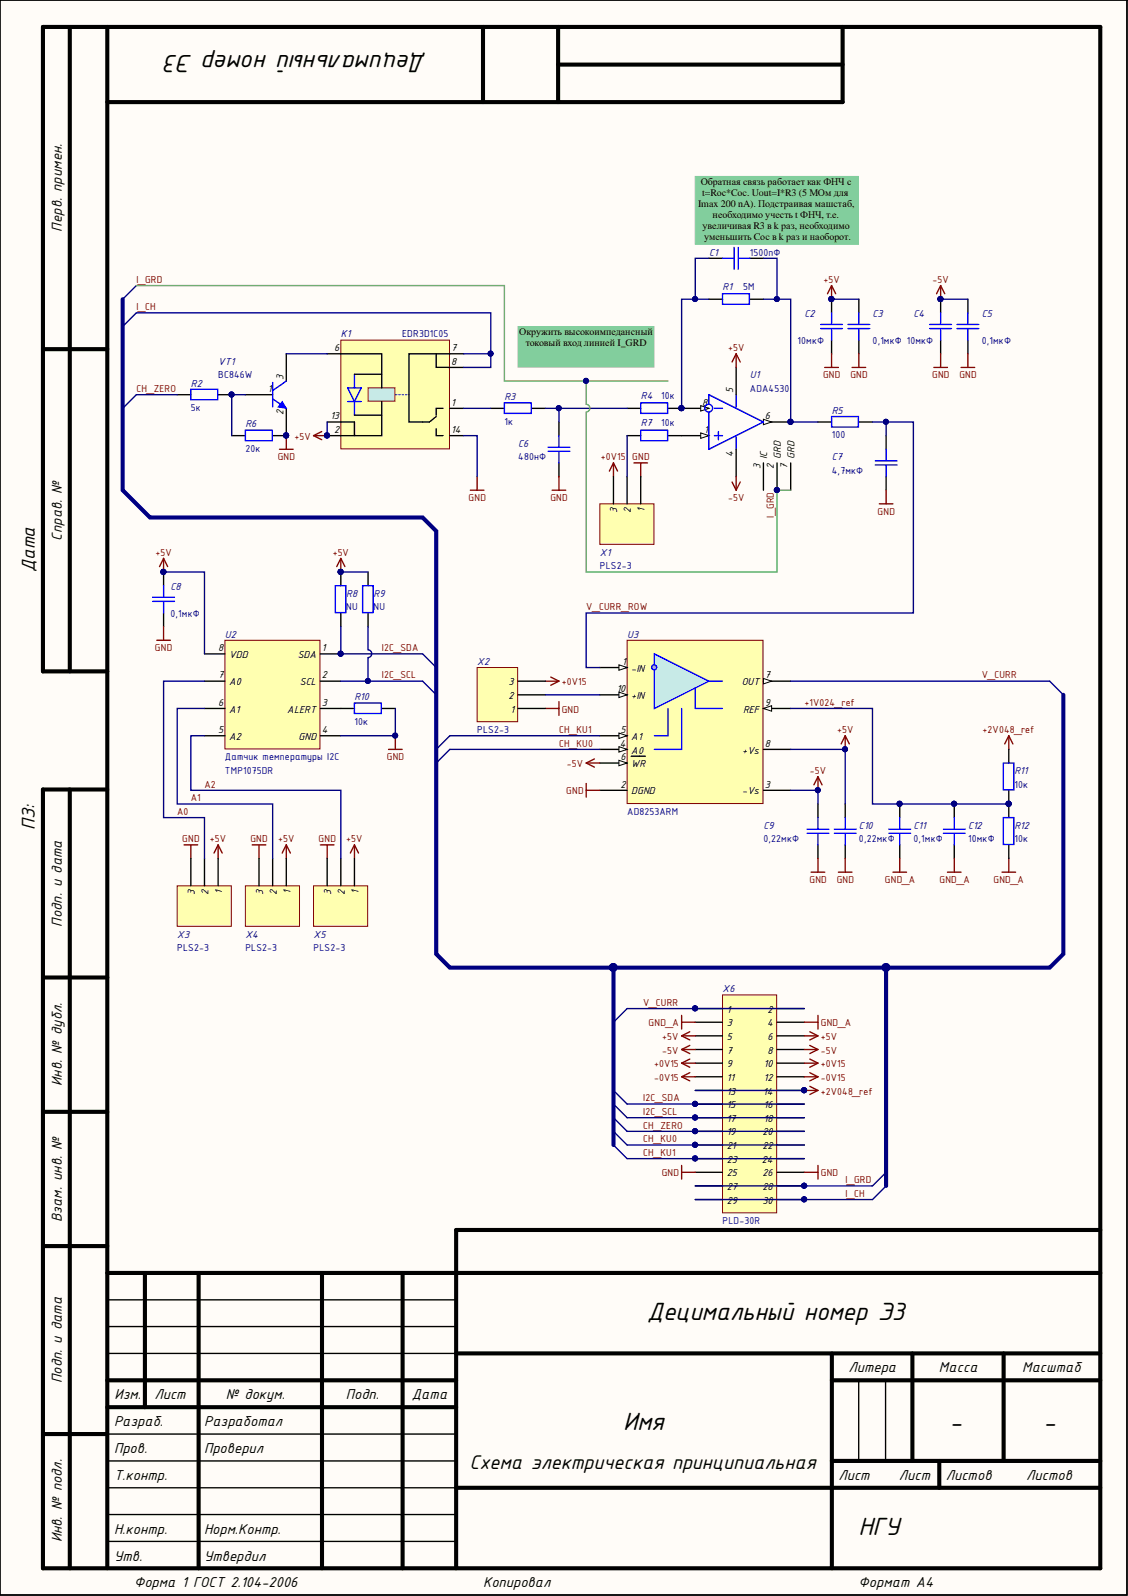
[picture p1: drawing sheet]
<svg xmlns="http://www.w3.org/2000/svg" width="210mm" height="297mm" viewBox="0 0 210 297" stroke-linecap="round" stroke-linejoin="round" font-family="sans-serif">
<defs><g id="words">
<g font-size="5">
<text x="79.3" y="10.3" transform="rotate(-180 79.3 10.3)">Децимальный номер Э3</text>
<text x="120.4" y="245.7">Децимальный номер Э3</text>
<text x="116" y="266.2">Имя</text>
<text x="176.7" y="266.2">-</text>
<text x="194.1" y="266.2">-</text>
<text x="159.8" y="285.6">НГУ</text>
</g>
<text font-size="4" x="87.4" y="273.4">Схема электрическая принципиальная</text>
<g font-size="3.7">
<text x="6.5" y="106.5" transform="rotate(-90 6.5 106.5)">Дата</text>
<text x="6.5" y="154.5" transform="rotate(-90 6.5 154.5)">ПЗ:</text>
</g>
<g font-size="2.9">
<text x="11.5" y="43.1" transform="rotate(-90 11.5 43.1)">Перв. примен.</text>
<text x="11.5" y="100.6" transform="rotate(-90 11.5 100.6)">Справ. №</text>
<text x="11.5" y="172.5" transform="rotate(-90 11.5 172.5)">Подп. и дата</text>
<text x="11.5" y="202.1" transform="rotate(-90 11.5 202.1)">Инв. № дубл.</text>
<text x="11.5" y="227.4" transform="rotate(-90 11.5 227.4)">Взам. инв. №</text>
<text x="11.5" y="257.4" transform="rotate(-90 11.5 257.4)">Подп. и дата</text>
<text x="157.9" y="255.4">Литера</text>
<text x="174.7" y="255.4">Масса</text>
<text x="190.2" y="255.4">Масштаб</text>
<text x="21.3" y="260.4">Изм.</text>
<text x="28.8" y="260.4">Лист</text>
<text x="42" y="260.4">№ докум.</text>
<text x="64.4" y="260.4">Подп.</text>
<text x="76.6" y="260.4">Дата</text>
<text x="21.2" y="265.4">Разраб.</text>
<text x="38" y="265.4">Разработал</text>
<text x="21.2" y="270.4">Пров.</text>
<text x="21.2" y="275.4">Т.контр.</text>
<text x="38" y="270.4">Проверил</text>
<text x="156" y="275.4">Лист</text>
<text x="167.3" y="275.4">Лист</text>
<text x="176" y="275.4">Листов</text>
<text x="191" y="275.4">Листов</text>
<text x="11.5" y="287.1" transform="rotate(-90 11.5 287.1)">Инв. № подл.</text>
<text x="21.2" y="285.5">Н.контр.</text>
<text x="38" y="285.5">Норм.Контр.</text>
<text x="21.2" y="290.5">Утв.</text>
<text x="38" y="290.5">Утвердил</text>
<text x="24.9" y="295.4">Форма 1 ГОСТ 2.104-2006</text>
<text x="89.9" y="295.4">Копировал</text>
<text x="159.8" y="295.4">Формат А4</text>
</g>
<g font-size="2" fill="#000080">
<text x="131.9" y="47.6">C1</text>
<text x="139.5" y="47.6">1500пФ</text>
<text x="134.5" y="53.9">R1</text>
<text x="138.3" y="53.9">5М</text>
<text x="149.7" y="59">C2</text>
<text x="162.4" y="59">C3</text>
<text x="170" y="59">C4</text>
<text x="182.7" y="59">C5</text>
<text x="63.4" y="62.8">K1</text>
<text x="74.8" y="62.8">EDR3D1C05</text>
<text x="148.4" y="64.1">10мкФ</text>
<text x="162.4" y="64.1">0,1мкФ 10мкФ</text>
<text x="182.7" y="64.1">0,1мкФ</text>
<text x="35.5" y="71.9">R2</text>
<text x="40.6" y="70.4">BC846W</text>
<text x="40.6" y="67.9">VT1</text>
<text x="139.5" y="70.4">U1</text>
<text x="35.5" y="76.5">5к</text>
<text x="93.9" y="74.5">R3</text>
<text x="119.2" y="74.2">R4</text>
<text x="123.1" y="74.2">10к</text>
<text x="139.5" y="73">ADA4530</text>
<text x="154.8" y="77">R5</text>
<text x="45.7" y="79.6">R6</text>
<text x="93.9" y="79.1">1к</text>
<text x="96.4" y="83.1">C6</text>
<text x="119.2" y="79.3">R7</text>
<text x="123.1" y="79.3">10к</text>
<text x="154.8" y="81.6">100</text>
<text x="45.7" y="84.1">20к</text>
<text x="96.4" y="85.7">480нФ</text>
<text x="154.8" y="85.7">C7</text>
<text x="154.8" y="88.2">4,7мкФ</text>
<text x="111.6" y="106">PLS2-3</text>
<text x="111.6" y="103.4">X1</text>
<text x="31.7" y="109.8">C8</text>
<text x="64.4" y="113.6">NU</text>
<text x="64.4" y="111">R8</text>
<text x="69.5" y="113.6">NU</text>
<text x="69.5" y="111">R9</text>
<text x="31.7" y="114.9">0,1мкФ</text>
<text x="41.9" y="118.7">U2</text>
<text x="116.7" y="118.7">U3</text>
<text x="88.8" y="123.7">X2</text>
<text x="66" y="130.3">R10</text>
<text x="66" y="134.9">10к</text>
<text x="88.8" y="136.4">PLS2-3</text>
<text x="41.9" y="141.5">Датчик температуры I2C</text>
<text x="41.9" y="144">TMP1075DR</text>
<text x="188.8" y="146.6">10к</text>
<text x="188.8" y="144">R11</text>
<text x="116.7" y="151.7">AD8253ARM</text>
<text x="142.1" y="154.2">C9</text>
<text x="159.8" y="154.2">C10</text>
<text x="170" y="154.2">C11</text>
<text x="180.1" y="154.2">C12</text>
<text x="188.8" y="154.2">R12</text>
<text x="142.1" y="156.7">0,22мкФ</text>
<text x="159.8" y="156.7">0,22мкФ</text>
<text x="170" y="156.7">0,1мкФ</text>
<text x="180.1" y="156.7">10мкФ</text>
<text x="188.8" y="156.7">10к</text>
<text x="33" y="177.1">PLS2-3</text>
<text x="33" y="174.5">X3</text>
<text x="45.7" y="177.1">PLS2-3</text>
<text x="45.7" y="174.5">X4</text>
<text x="58.4" y="177.1">PLS2-3</text>
<text x="58.4" y="174.5">X5</text>
<text x="134.5" y="184.7">X6</text>
<text x="134.5" y="227.8">PLD-30R</text>
</g>
<g font-size="2" fill="#800000">
<text x="25.4" y="52.7">I_GRD</text>
<text x="153.2" y="52.7">+5V</text>
<text x="173.5" y="52.7">-5V</text>
<text x="25.4" y="57.7">I_CH</text>
<text x="135.5" y="65.3">+5V</text>
<text x="153.2" y="70.4">GND</text>
<text x="158.2" y="70.4">GND</text>
<text x="173.5" y="70.4">GND</text>
<text x="178.5" y="70.4">GND</text>
<text x="25.4" y="73">CH_ZERO</text>
<text x="54.8" y="81.8">+5V</text>
<text x="51.7" y="85.7">GND</text>
<text x="111.8" y="85.7">+0V15</text>
<text x="117.6" y="85.7">GND</text>
<text x="87.2" y="93.3">GND</text>
<text x="102.4" y="93.3">GND</text>
<text x="135.5" y="93.3">-5V</text>
<text x="163.3" y="95.8">GND</text>
<text x="144" y="96.3" transform="rotate(-90 144 96.3)">I_GRD</text>
<text x="28.9" y="103.4">+5V</text>
<text x="61.9" y="103.4">+5V</text>
<text x="109.1" y="113.6">V_CURR_ROW</text>
<text x="28.8" y="121.2">GND</text>
<text x="71" y="121.2">I2C_SDA</text>
<text x="71" y="126.3">I2C_SCL</text>
<text x="104.5" y="127.5">+0V15</text>
<text x="149.7" y="131.4">+1V024_ref</text>
<text x="182.7" y="126.3">V_CURR</text>
<text x="104" y="136.4">CH_KU1</text>
<text x="104.5" y="132.6">GND</text>
<text x="155.8" y="136.4">+5V</text>
<text x="182.8" y="136.4">+2V048_ref</text>
<text x="72" y="141.5">GND</text>
<text x="104" y="139">CH_KU0</text>
<text x="105.5" y="142.8">-5V</text>
<text x="35.5" y="149.1">A1</text>
<text x="38.1" y="146.6">A2</text>
<text x="105.4" y="147.9">GND</text>
<text x="150.7" y="144">-5V</text>
<text x="33" y="151.7">A0</text>
<text x="33.9" y="156.7">GND</text>
<text x="39.1" y="156.7">+5V</text>
<text x="46.6" y="156.7">GND</text>
<text x="51.8" y="156.7">+5V</text>
<text x="59.3" y="156.7">GND</text>
<text x="64.4" y="156.7">+5V</text>
<text x="150.6" y="164.4">GND</text>
<text x="155.7" y="164.4">GND</text>
<text x="164.7" y="164.4">GND_A</text>
<text x="174.8" y="164.4">GND_A</text>
<text x="184.9" y="164.4">GND_A</text>
<text x="119.7" y="187.2">V_CURR</text>
<text x="120.7" y="191">GND_A</text>
<text x="152.7" y="191">GND_A</text>
<text x="123.2" y="193.6">+5V</text>
<text x="123.2" y="196.1">-5V</text>
<text x="152.7" y="196.1">-5V</text>
<text x="152.7" y="193.6">+5V</text>
<text x="121.7" y="201.2">-0V15</text>
<text x="121.7" y="198.6">+0V15</text>
<text x="152.7" y="201.2">-0V15</text>
<text x="152.7" y="198.6">+0V15</text>
<text x="152.7" y="203.7">+2V048_ref</text>
<text x="119.7" y="205">I2C_SDA</text>
<text x="119.7" y="207.5">I2C_SCL</text>
<text x="119.7" y="210.1">CH_ZERO</text>
<text x="119.7" y="212.6">CH_KU0</text>
<text x="119.7" y="215.1">CH_KU1</text>
<text x="123.1" y="218.9">GND</text>
<text x="152.7" y="218.9">GND</text>
<text x="157.3" y="220.2">I_GRD</text>
<text x="157.3" y="222.7">I_CH</text>
</g>
<g font-size="2">
<text x="62.2" y="65.3">6</text>
<text x="84" y="65.3">7</text>
<text x="52.8" y="70.7" transform="rotate(-90 52.8 70.7)">3</text>
<text x="84" y="67.9">8</text>
<text x="49.8" y="73">1</text>
<text x="52.8" y="77.2" transform="rotate(-90 52.8 77.2)">2</text>
<text x="84" y="75.5">1</text>
<text x="130.7" y="75.5">8</text>
<text x="136.4" y="73.2" transform="rotate(-90 136.4 73.2)">5</text>
<text x="61.5" y="78">13</text>
<text x="62.2" y="80.6">2</text>
<text x="84" y="80.6">14</text>
<text x="131" y="80.6">1</text>
<text x="142.3" y="78">6</text>
<text x="136.4" y="85" transform="rotate(-90 136.4 85)">4</text>
<text x="141.5" y="87.3" transform="rotate(-90 141.5 87.3)">3</text>
<text x="142.8" y="85.4" transform="rotate(-90 142.8 85.4)">IC</text>
<text x="144" y="87.3" transform="rotate(-90 144 87.3)">2</text>
<text x="145.3" y="85.4" transform="rotate(-90 145.3 85.4)">GRD</text>
<text x="146.6" y="87.3" transform="rotate(-90 146.6 87.3)">7</text>
<text x="147.8" y="85.4" transform="rotate(-90 147.8 85.4)">GRD</text>
<text x="114.9" y="95.5" transform="rotate(-90 114.9 95.5)">3</text>
<text x="117.4" y="95.5" transform="rotate(-90 117.4 95.5)">2</text>
<text x="119.9" y="95.2" transform="rotate(-90 119.9 95.2)">1</text>
<text x="40.6" y="121.2">8</text>
<text x="42.6" y="122.5">VDD</text>
<text x="55.4" y="122.5">SDA</text>
<text x="59.9" y="121.2">1</text>
<text x="115.8" y="123.7">1</text>
<text x="117.5" y="125">-IN</text>
<text x="40.6" y="131.4">6</text>
<text x="40.6" y="126.3">7</text>
<text x="42.6" y="127.5">A0</text>
<text x="55.8" y="127.5">SCL</text>
<text x="59.9" y="126.3">2</text>
<text x="59.9" y="131.4">3</text>
<text x="94.6" y="130.1">2</text>
<text x="94.6" y="127.5">3</text>
<text x="114.8" y="128.8">10</text>
<text x="117.5" y="130.1">+IN</text>
<text x="138" y="127.5">OUT</text>
<text x="142.3" y="126.3">7</text>
<text x="142.3" y="131.4">9</text>
<text x="40.6" y="136.4">5</text>
<text x="42.6" y="137.7">A2</text>
<text x="42.6" y="132.6">A1</text>
<text x="53.5" y="132.6">ALERT</text>
<text x="55.6" y="137.7">GND</text>
<text x="59.9" y="136.4">4</text>
<text x="95" y="132.6">1</text>
<text x="115.4" y="136.4">5</text>
<text x="117.5" y="137.7">A1</text>
<text x="138.3" y="132.6">REF</text>
<text x="115.4" y="139">4</text>
<text x="115.4" y="141.5">6</text>
<text x="117.5" y="140.2">A0</text>
<text x="117.5" y="142.8">WR</text>
<text x="138.1" y="140.2">+Vs</text>
<text x="142.3" y="139">8</text>
<text x="115.4" y="146.6">2</text>
<text x="117.5" y="147.9">DGND</text>
<text x="138.1" y="147.9">-Vs</text>
<text x="142.3" y="146.6">3</text>
<text x="36.3" y="166.6" transform="rotate(-90 36.3 166.6)">3</text>
<text x="38.8" y="166.6" transform="rotate(-90 38.8 166.6)">2</text>
<text x="41.4" y="166.3" transform="rotate(-90 41.4 166.3)">1</text>
<text x="49" y="166.6" transform="rotate(-90 49 166.6)">3</text>
<text x="51.5" y="166.6" transform="rotate(-90 51.5 166.6)">2</text>
<text x="54" y="166.3" transform="rotate(-90 54 166.3)">1</text>
<text x="61.7" y="166.6" transform="rotate(-90 61.7 166.6)">3</text>
<text x="64.2" y="166.6" transform="rotate(-90 64.2 166.6)">2</text>
<text x="66.7" y="166.3" transform="rotate(-90 66.7 166.3)">1</text>
<text x="135.2" y="188.5">1</text>
<text x="135.2" y="191">3</text>
<text x="142.8" y="191">4</text>
<text x="142.8" y="188.5">2</text>
<text x="135.2" y="193.6">5</text>
<text x="135.2" y="196.1">7</text>
<text x="142.8" y="193.6">6</text>
<text x="142.8" y="196.1">8</text>
<text x="135.2" y="198.6">9</text>
<text x="135.2" y="201.2">11</text>
<text x="135.2" y="203.7">13</text>
<text x="142" y="203.7">14</text>
<text x="142.2" y="198.6">10</text>
<text x="142.2" y="201.2">12</text>
<text x="135.2" y="206.2">15</text>
<text x="135.2" y="208.8">17</text>
<text x="142.2" y="206.2">16</text>
<text x="142.2" y="208.8">18</text>
<text x="135.2" y="211.3">19</text>
<text x="135.2" y="213.9">21</text>
<text x="141.9" y="211.3">20</text>
<text x="141.9" y="213.9">22</text>
<text x="135.2" y="216.4">23</text>
<text x="135.2" y="218.9">25</text>
<text x="135.2" y="221.5">27</text>
<text x="141.7" y="216.4">24</text>
<text x="141.9" y="218.9">26</text>
<text x="141.9" y="221.5">28</text>
<text x="135.2" y="224">29</text>
<text x="141.9" y="224">30</text>
</g>
<g font-size="1.9">
<text x="130.4" y="34.5">Обратная связь работает как ФНЧ с</text>
<text x="129.9" y="38.5">Imax 200 nA). Подстраивая машстаб,</text>
<text x="130.7" y="36.5">t=Rос*Cос. Uout=I*R3 (5 МОм для</text>
<text x="132.6" y="40.5">необходимо учесть t ФНЧ, т.е.</text>
<text x="130.8" y="42.6">увеличивая R3 в k раз, необходимо</text>
<text x="131" y="44.6">уменьшить Cос в k раз и наоборот.</text>
<text x="96.6" y="62.4">Окружить высокоимпедансный</text>
<text x="97.9" y="64.4">токовый вход линией I_GRD</text>
</g>
</g></defs>
<path d="M0 0h209.7v296.8h-209.7z" fill="#fffcf8" stroke="#000" stroke-width=".19"/>
<g fill="none" stroke="#000" stroke-width=".76">
<path d="M13 5v120M20 5v286.9M89.9 5v14M103.9 5v14M103.9 12h52.9M156.8 5v14h-136.8M8 65h12M20 125h-12v-120h196.7v286.9h-196.7v-145h12M13 146.9v145M8 181.9h12M8 206.9h12M8 231.9h12"/>
<path d="M20 236.9h184.7M27 236.9v25M37 236.9v55M59.9 236.9v55M74.9 236.9v55M204.7 228.9h-119.8v63M20 256.9h64.9M84.9 251.9h119.8M154.8 251.9v40M154.8 256.9h49.9M169.8 251.9v20M186.8 251.9v20"/>
<path d="M8 266.9h12M20 261.9h64.9M84.9 276.9h119.8M154.8 271.9h49.9M174.8 271.9v5"/>
</g>
<path d="M0 0h209.7v296.9h-209.7zM20 251.9h64.9M20 246.9h64.9M20 241.9h64.9M159.8 256.9v15M164.8 256.9v15M20 266.9h64.9M20 276.9h64.9M20 271.9h64.9M20 281.9h64.9M20 286.9h64.9" fill="none" stroke="#000" stroke-width=".25"/>
<path d="M63.4 63.3h20.2v20.2h-20.2z" fill="#ffffb0" stroke="#800000" stroke-width=".19"/>
<path d="M83.7 68.4h2.6M83.7 81.1h2.6" fill="none" stroke="#000" stroke-width=".25"/>
<path d="M64.7 72.2h2.5l-1.2 2.5zM64.7 74.7h2.5M66 69.7v2.5M66 74.7v2.6" fill="none" stroke="#00f" stroke-width=".25"/>
<path d="M73.6 73.5h2.5" fill="none" stroke="#00f" stroke-width=".19" stroke-dasharray=".3 .3"/>
<path d="M68.5 72.2h5v2.5h-5z" fill="#c8ebeb" stroke="#800000" stroke-width=".19"/>
<path d="M60.9 65.8h10.1v6.4M60.9 78.5h5.1v2.6M66 77.3h5M66 69.7h5M71 74.7v6.4h-10.1M81.2 79.8v1.3h1.2M81.2 65.8v2.6h2.5M82.4 76h-1.2v1.3M83.7 76h2.6M86.3 65.8h-10.2v12.7h3.8l1.3-1M126.8 76h5.1" fill="none" stroke="#000" stroke-width=".25"/>
<circle cx="60.8" cy="81" r=".47" fill="#000080" stroke="#000080" stroke-width=".19"/>
<path d="M130.4 75.5l1.5 .5-1.5 .5z" fill="#fffcf8"/>
<path d="M130.4 75.5l1.5 .5-1.5 .5z" fill="none" stroke="#000" stroke-width=".19"/>
<circle cx="126.8" cy="76" r=".47" fill="#000080" stroke="#000080" stroke-width=".19"/>
<path d="M126.8 81.1h5.1" fill="none" stroke="#000" stroke-width=".25"/>
<path d="M130.4 80.6l1.5 .5-1.5 .5z" fill="#fffcf8"/>
<path d="M130.4 80.6l1.5 .5-1.5 .5z" fill="none" stroke="#000" stroke-width=".19"/>
<path d="M142.1 78.5h5" fill="none" stroke="#000" stroke-width=".25"/>
<path d="M142.1 78l1.5 .5-1.5 .5z" fill="#fffcf8"/>
<path d="M142.1 78l1.5 .5-1.5 .5z" fill="none" stroke="#000" stroke-width=".19"/>
<g fill="#000080" stroke="#000080" stroke-width=".19">
<circle cx="147.1" cy="78.5" r=".47"/>
<circle cx="144.6" cy="91.2" r=".47"/>
<circle cx="126.8" cy="76" r=".47"/>
</g>
<g fill="none" stroke="#00f" stroke-width=".25">
<path d="M131.9 75.2v-1.7l10.2 5-10.2 5.1v-6.8M132.9 76h1.5M137 73.5v2.2M132.9 81.1h1.5M133.7 80.3v1.5M137 81.3v2.3"/>
<circle cx="131.9" cy="76" r=".72"/>
</g>
<path d="M137 68.4v5.1M137 83.6v5.1M142.1 86.2v5M144.6 86.2v5M147.1 86.2v5" fill="none" stroke="#000" stroke-width=".25"/>
<path d="M116.7 119.2h25.3v30.4h-25.3z" fill="#ffffb0" stroke="#800000" stroke-width=".19"/>
<path d="M142.1 139.5h5M142.1 147.1h5" fill="none" stroke="#000" stroke-width=".25"/>
<path d="M121.8 121.7l10.1 5.1-10.1 5.1z" fill="#c8ebeb"/>
<path d="M121.8 121.7l10.1 5.1-10.1 5.1z" fill="none" stroke="#00f" stroke-width=".25"/>
<path d="M111.6 124.2h5.1" fill="none" stroke="#000" stroke-width=".25"/>
<path d="M115.2 123.7l1.5 .5-1.5 .5z" fill="#fffcf8"/>
<path d="M115.2 123.7l1.5 .5-1.5 .5z" fill="none" stroke="#000" stroke-width=".19"/>
<path d="M111.6 129.3h5.1" fill="none" stroke="#000" stroke-width=".25"/>
<path d="M115.2 128.8l1.5 .5-1.5 .5z" fill="#fffcf8"/>
<path d="M115.2 128.8l1.5 .5-1.5 .5z" fill="none" stroke="#000" stroke-width=".19"/>
<path d="M142.1 126.8h5" fill="none" stroke="#000" stroke-width=".25"/>
<path d="M142.1 126.3l1.5 .5-1.5 .5z" fill="#fffcf8"/>
<path d="M142.1 126.3l1.5 .5-1.5 .5z" fill="none" stroke="#000" stroke-width=".19"/>
<path d="M129.4 128v3.9h5M131.9 126.8h2.5" fill="none" stroke="#00f" stroke-width=".25"/>
<path d="M142.1 131.9h5" fill="none" stroke="#000" stroke-width=".25"/>
<path d="M142.1 131.9l1.5-.6v1.1z" fill="#fffcf8"/>
<path d="M142.1 131.9l1.5-.6v1.1z" fill="none" stroke="#000" stroke-width=".19"/>
<path d="M111.6 136.9h5.1" fill="none" stroke="#000" stroke-width=".25"/>
<path d="M115.2 136.4l1.5 .5-1.5 .5z" fill="#fffcf8"/>
<path d="M115.2 136.4l1.5 .5-1.5 .5z" fill="none" stroke="#000" stroke-width=".19"/>
<path d="M111.6 139.5h5.1" fill="none" stroke="#000" stroke-width=".25"/>
<path d="M115.2 139l1.5 .5-1.5 .5z" fill="#fffcf8"/>
<path d="M115.2 139l1.5 .5-1.5 .5z" fill="none" stroke="#000" stroke-width=".19"/>
<path d="M111.6 142h5.1" fill="none" stroke="#000" stroke-width=".25"/>
<path d="M115.2 141.5l1.5 .5-1.5 .5z" fill="#fffcf8"/>
<path d="M115.2 141.5l1.5 .5-1.5 .5z" fill="none" stroke="#000" stroke-width=".19"/>
<path d="M111.6 147.1h5.1M117.5 140.7h2.6" fill="none" stroke="#000" stroke-width=".25"/>
<path d="M124.3 131.9v5h-2.5M126.8 131.9v7.6h-5" fill="none" stroke="#00f" stroke-width=".25"/>
<circle cx="121.7" cy="124.2" r=".47" fill="#9fc5e8" stroke="#00f" stroke-width=".25"/>
<path d="M45.7 73.5h5M53.3 65.8v5.1M53.3 76v5.1M152.2 78.5h2.5M159.8 78.5h2.6" fill="none" stroke="#000" stroke-width=".25"/>
<path d="M50.7 74.2l2.6 1.8M50.7 71.2v4.5M53.3 70.9l-2.6 1.8M154.7 77.5h5v2h-5z" fill="none" stroke="#00f" stroke-width=".25"/>
<circle cx="53.2" cy="81" r=".47" fill="#000080" stroke="#000080" stroke-width=".19"/>
<path d="M52.5 74.7l.8 1.3-1.5-.3z" fill="#00f"/>
<path d="M52.5 74.7l.8 1.3-1.5-.3z" fill="none" stroke="#00f" stroke-width=".19"/>
<g fill="#000080" stroke="#000080" stroke-width=".19">
<circle cx="53.2" cy="81" r=".47"/>
<circle cx="60.8" cy="81" r=".47"/>
<circle cx="43.1" cy="73.4" r=".47"/>
<circle cx="126.8" cy="76" r=".47"/>
<circle cx="152.2" cy="147.1" r=".47"/>
<circle cx="157.2" cy="139.4" r=".47"/>
<circle cx="167.4" cy="149.6" r=".47"/>
<circle cx="177.5" cy="149.6" r=".47"/>
<circle cx="154.7" cy="55.7" r=".47"/>
<circle cx="175" cy="55.7" r=".47"/>
</g>
<g fill="none" stroke="#800000" stroke-width=".25">
<path d="M154.7 53.2l-.7 1.5M154.7 53.2l.8 1.5M154.7 53.2v2.5M175 53.2l-.7 1.5M175 53.2l.8 1.5M175 53.2v2.5M137 65.8l-.8 1.6M137 65.8l.7 1.6M137 65.8v2.6M153.5 68.4h2.5M154.7 65.8v2.6M158.5 68.4h2.6"/>
<path d="M159.8 65.8v2.6M173.8 68.4h2.5M175 65.8v2.6M178.8 68.4h2.6M180.1 65.8v2.6M52 83.6h2.5M53.3 81.1v2.5M58.3 81.1l1.6 .7M58.3 81.1h2.6M59.9 80.3l-1.6 .8M87.5 91.2h2.6M88.8 88.7v2.5"/>
<path d="M102.7 91.2h2.6M104 88.7v2.5M114.2 86.2l-.8 1.5M114.2 86.2l.7 1.5M114.2 86.2v2.5M118 86.2h2.5M119.2 86.2v2.5M136.2 89.7l.8 1.5M137 88.7v2.5M137.7 89.7l-.7 1.5M163.6 93.8h2.6M164.9 91.2v2.6"/>
<path d="M101.5 131.9h2.5M101.5 126.8h2.5M102.5 126l1.5 .8M104 130.6v2.5M104 126.8l-1.5 .7M157.3 136.9v2.6M157.3 136.9l-.8 1.6M157.3 136.9l.7 1.6M187.7 136.9l-.7 1.6M187.7 136.9l.8 1.6M187.7 136.9v2.6M109.1 142l1.5 .8"/>
<path d="M109.1 142h2.5M109.1 145.8v2.6M109.1 147.1h2.5M110.6 141.2l-1.5 .8M152.2 144.6l-.8 1.5M152.2 144.6l.8 1.5M152.2 144.6v2.5M152.2 159.8v2.5M157.3 159.8v2.5M150.9 162.3h2.6M156 162.3h2.5"/>
</g>
<g fill="none" stroke="#000" stroke-width=".25">
<path d="M131.9 55.7h2.5M131.9 48.1h2.5M139.5 55.7h2.6M139.5 48.1h2.6M154.7 55.7v2.5M159.8 55.7v2.5M175 55.7v2.5M180.1 55.7v2.5M33 73.5h2.5M40.6 73.5h2.5M91.3 76h2.6M98.9 76h2.6"/>
<path d="M104 78.5v2.6M116.7 76h2.5M124.3 76h2.5M154.7 63.3v2.5M159.8 63.3v2.5M175 63.3v2.5M180.1 63.3v2.5M43.1 81.1h2.6M50.7 81.1h2.6M104 86.2v2.5M116.7 81.1h2.5M124.3 81.1h2.5"/>
<path d="M164.9 81.1v2.5M164.9 88.7v2.5M152.2 149.6v2.6M152.2 157.2v2.6M157.3 149.6v2.6M157.3 157.2v2.6M167.4 149.6v2.6M167.4 157.2v2.6M177.6 149.6v2.6M177.6 157.2v2.6"/>
</g>
<g fill="none" stroke="#00f" stroke-width=".25">
<path d="M134.4 54.7h5v1.9h-5zM134.4 48.1h2.1M136.6 46v4.1M137.4 46v4.1M137.5 48.1h2M154.7 58.2v2.1M159.8 58.2v2.1M175 58.2v2.1M180.1 58.2v2.1M35.5 72.4h5v2h-5zM93.9 75h5v1.9h-5zM119.2 75h5v1.9h-5z"/>
<path d="M152.7 60.4h4.1M152.7 61.1h4.1M154.7 61.3v2M157.8 60.4h4M157.8 61.1h4M159.8 61.3v2M173 60.4h4.1M173 61.1h4.1M175 61.3v2M178.1 60.4h4M178.1 61.1h4M180.1 61.3v2"/>
<path d="M45.7 80.1h5v1.9h-5zM102 83.2h4M102 84h4M104 81.1v2M104 84.1v2.1M119.2 80.1h5v1.9h-5zM162.9 86.5h4M162.9 85.8h4M164.9 83.6v2M164.9 86.7v2M150.2 154.3h4M150.2 155.1h4"/>
<path d="M152.2 152.2v2M152.2 155.2v2M155.3 154.3h4M155.3 155.1h4M157.3 152.2v2M157.3 155.2v2M165.4 154.3h4.1M165.4 155.1h4.1M167.4 152.2v2M167.4 155.2v2M175.5 154.3h4.1M175.5 155.1h4.1"/>
<path d="M177.6 152.2v2M177.6 155.2v2"/>
</g>
<g fill="#82ce9d" stroke="#82ce9d" stroke-width=".19">
<path d="M129.4 32.8h30.3v12.7h-30.3z"/>
<path d="M96.4 60.8h25.3v7.5h-25.3z"/>
</g>
<path d="M25.4 53.2l-2.6 2.5M25.4 58.2l-2.6 2.6M25.4 73.5l-2.6 2.5M83.7 136.9l-2.5 2.6M83.7 139.5l-2.5 2.5M195.3 126.8l2.6 2.5" fill="none" stroke="#000080" stroke-width=".25"/>
<path d="M41.9 119.2h17.6v20.2h-17.6z" fill="#ffffb0" stroke="#800000" stroke-width=".19"/>
<g fill="none" stroke="#000" stroke-width=".25">
<path d="M30.4 106.5v2.5M30.4 114.1v2.5M63.4 106.5v2.5M63.4 114.1v2.5M68.5 106.5v2.5M68.5 114.1v2.5M38.1 121.7h3.8M38.1 126.8h3.8M38.1 131.9h3.8M38.1 136.9h3.8M59.6 121.7h3.8M59.6 126.8h3.8"/>
<path d="M59.6 131.9h3.8M59.6 136.9h3.8"/>
</g>
<g fill="#000080" stroke="#000080" stroke-width=".19">
<circle cx="63.4" cy="121.7" r=".47"/>
<circle cx="30.4" cy="106.4" r=".47"/>
<circle cx="63.4" cy="106.4" r=".47"/>
<circle cx="73.5" cy="136.9" r=".47"/>
</g>
<path d="M28.4 111.2h4.1M28.4 111.9h4.1M30.4 109v2M30.4 112.1v2M62.4 109h2v5h-2zM67.5 109h1.9v5h-1.9z" fill="none" stroke="#00f" stroke-width=".25"/>
<g fill="none" stroke="#800000" stroke-width=".25">
<path d="M29.2 119.2h2.5M30.4 103.9v2.6M30.4 116.6v2.6M30.4 103.9l-.7 1.6M30.4 103.9l.8 1.6M63.4 103.9l-.7 1.6M63.4 103.9l.8 1.6M63.4 103.9v2.6M72.3 139.5h2.5M73.6 136.9v2.6M34.2 157.2h2.6M35.5 157.2v2.6"/>
<path d="M40.6 157.2l-.8 1.6M40.6 157.2l.7 1.6M40.6 157.2v2.6M46.9 157.2h2.6M48.2 157.2v2.6M53.3 157.2l-.8 1.6M53.3 157.2l.7 1.6M53.3 157.2v2.6M59.6 157.2h2.6M60.9 157.2v2.6M66 157.2l-.8 1.6M66 157.2l.7 1.6"/>
<path d="M66 157.2v2.6"/>
</g>
<path d="M78.6 121.7l2.6 2.5M78.6 126.8l2.6 2.5" fill="none" stroke="#000080" stroke-width=".25"/>
<path d="M134.4 185.2h10.1v40.5h-10.1z" fill="#ffffb0" stroke="#800000" stroke-width=".19"/>
<g fill="none" stroke="#000" stroke-width=".25">
<path d="M129.4 187.7h5M129.4 190.3h5M129.4 192.8h5M129.4 195.3h5M129.4 197.9h5M144.6 187.7h5.1M144.6 190.3h5.1M144.6 192.8h5.1M144.6 195.3h5.1M144.6 197.9h5.1M129.4 200.4h5M129.4 202.9h5"/>
<path d="M129.4 205.5h5M129.4 208h5M129.4 210.6h5M129.4 213.1h5M129.4 215.6h5M129.4 218.2h5M144.6 200.4h5.1M144.6 202.9h5.1M144.6 205.5h5.1M144.6 208h5.1M144.6 210.6h5.1M144.6 213.1h5.1"/>
<path d="M144.6 215.6h5.1M144.6 218.2h5.1M129.4 220.7h5M129.4 223.3h5M144.6 220.7h5.1M144.6 223.3h5.1"/>
</g>
<g fill="#000080" stroke="#000080" stroke-width=".19">
<circle cx="129.3" cy="187.7" r=".47"/>
<circle cx="149.6" cy="202.9" r=".47"/>
<circle cx="129.3" cy="205.4" r=".47"/>
<circle cx="129.3" cy="208" r=".47"/>
<circle cx="129.3" cy="210.5" r=".47"/>
<circle cx="129.3" cy="213.1" r=".47"/>
<circle cx="129.3" cy="215.6" r=".47"/>
<circle cx="149.6" cy="220.7" r=".47"/>
<circle cx="149.6" cy="223.2" r=".47"/>
</g>
<g fill="none" stroke="#800000" stroke-width=".25">
<path d="M187.7 159.8v2.5M186.5 162.3h2.5M126.8 195.3h2.6M126.8 192.8h2.6M126.8 197.9h2.6M126.8 192.8l1.6 .8M126.8 189v2.5M126.8 190.3h2.6M126.8 195.3l1.6 .8M126.8 197.9l1.6 .7M128.4 192l-1.6 .8M128.4 194.6l-1.6 .7"/>
<path d="M128.4 199.6l-1.6 .8M128.4 197.1l-1.6 .8M149.7 195.3h2.5M149.7 192.8h2.5M149.7 197.9h2.5M150.7 194.6l1.5 .7M150.7 192l1.5 .8M150.7 199.6l1.5 .8M150.7 197.1l1.5 .8M152.2 195.3l-1.5 .8M152.2 192.8l-1.5 .8M152.2 197.9l-1.5 .7"/>
<path d="M126.8 200.4h2.6M126.8 216.9v2.5M126.8 200.4l1.6 .8M126.8 218.2h2.6M149.7 200.4h2.5M149.7 218.2h2.5M149.7 202.9h2.5M150.7 202.2l1.5 .7M152.2 200.4l-1.5 .8M152.2 202.9l-1.5 .8M152.2 216.9v2.5"/>
</g>
<path d="M116.7 187.7l-2.5 2.6M114.2 202.9l2.5 2.6M114.2 205.5l2.5 2.5M114.2 208l2.5 2.6M114.2 210.6l2.5 2.5M114.2 213.1l2.5 2.5M164.9 218.2l-2.5 2.5M164.9 220.7l-2.5 2.6" fill="none" stroke="#000080" stroke-width=".25"/>
<path d="M33 164.9h10v7.5h-10z" fill="#ffffb0" stroke="#800000" stroke-width=".19"/>
<path d="M35.5 159.8v5.1M38.1 159.8v5.1M40.6 159.8v5.1" fill="none" stroke="#000" stroke-width=".25"/>
<path d="M45.7 164.9h10v7.5h-10z" fill="#ffffb0" stroke="#800000" stroke-width=".19"/>
<path d="M48.2 159.8v5.1M50.7 159.8v5.1M53.3 159.8v5.1" fill="none" stroke="#000" stroke-width=".25"/>
<path d="M58.3 164.9h10.1v7.5h-10.1z" fill="#ffffb0" stroke="#800000" stroke-width=".19"/>
<path d="M60.9 159.8v5.1M63.4 159.8v5.1M66 159.8v5.1" fill="none" stroke="#000" stroke-width=".25"/>
<path d="M88.8 124.2h7.5v10.1h-7.5z" fill="#ffffb0" stroke="#800000" stroke-width=".19"/>
<path d="M96.4 131.9h5.1M96.4 129.3h5.1M96.4 126.8h5.1" fill="none" stroke="#000" stroke-width=".25"/>
<path d="M111.6 93.8h10.1v7.5h-10.1z" fill="#ffffb0" stroke="#800000" stroke-width=".19"/>
<path d="M114.2 88.7v5.1M116.7 88.7v5.1M119.2 88.7v5.1M63.4 131.9h2.6M71 131.9h2.6M187.7 139.5v2.5M187.7 147.1v5.1M187.7 157.2v2.6" fill="none" stroke="#000" stroke-width=".25"/>
<g fill="#000080" stroke="#000080" stroke-width=".19">
<circle cx="187.7" cy="149.6" r=".47"/>
<circle cx="43.1" cy="73.4" r=".47"/>
<circle cx="126.8" cy="76" r=".47"/>
<circle cx="129.3" cy="55.7" r=".47"/>
<circle cx="144.6" cy="55.7" r=".47"/>
<circle cx="147.1" cy="78.5" r=".47"/>
<circle cx="104" cy="76" r=".47"/>
<circle cx="157.2" cy="139.4" r=".47"/>
<circle cx="152.2" cy="147.1" r=".47"/>
<circle cx="164.9" cy="78.5" r=".47"/>
<circle cx="91.3" cy="65.8" r=".47"/>
<circle cx="60.8" cy="81" r=".47"/>
<circle cx="154.7" cy="55.7" r=".47"/>
<circle cx="175" cy="55.7" r=".47"/>
<circle cx="109" cy="70.9" r=".47"/>
<circle cx="144.6" cy="91.2" r=".47"/>
<circle cx="68.5" cy="126.7" r=".47"/>
<circle cx="30.4" cy="106.4" r=".47"/>
<circle cx="63.4" cy="121.7" r=".47"/>
<circle cx="63.4" cy="106.4" r=".47"/>
<circle cx="129.3" cy="215.6" r=".47"/>
<circle cx="129.3" cy="213.1" r=".47"/>
<circle cx="129.3" cy="210.5" r=".47"/>
<circle cx="129.3" cy="208" r=".47"/>
<circle cx="129.3" cy="205.4" r=".47"/>
<circle cx="129.3" cy="187.7" r=".47"/>
<circle cx="149.6" cy="220.7" r=".47"/>
<circle cx="149.6" cy="223.2" r=".47"/>
<circle cx="149.6" cy="202.9" r=".47"/>
<circle cx="167.4" cy="149.6" r=".47"/>
<circle cx="177.5" cy="149.6" r=".47"/>
<circle cx="73.5" cy="136.9" r=".47"/>
<circle cx="164.9" cy="180.1" r=".72"/>
<circle cx="114.1" cy="180.1" r=".72"/>
</g>
<path d="M66 130.8h5v2h-5zM186.7 142h2v5h-2zM186.7 152.2h2v5h-2z" fill="none" stroke="#00f" stroke-width=".25"/>
<g fill="none" stroke="#000080" stroke-width=".25">
<path d="M25.4 58.2h65.9v7.6h-5M131.9 55.7h-5.1v20.3M131.9 48.1h-2.5v7.6M142.1 55.7h5v22.8h5.1M142.1 48.1h2.5v7.6M154.7 55.7h5.1M175 55.7h5.1M25.4 73.5h7.6M45.7 73.5h-2.6v7.6M53.3 65.8h7.6M60.9 78.5v2.6M86.3 76h5"/>
<path d="M91.3 65.8v2.6h-5M101.5 76h15.2M104 76v2.5M162.4 78.5h2.5M86.3 81.1h2.5v7.6M116.7 81.1v7.6M164.9 81.1v-2.6h5.1v35.6h-60.9v10.1h2.5M30.4 106.5h7.7v15.2M63.4 116.6v5.1h15.2M63.4 106.5h5.1M68.5 116.6v4.3a.72 .72 0 0 1 .7 .8 .72 .72 0 0 1-.7 .7M38.1 126.8h-7.7v25.4h7.7v7.6"/>
<path d="M38.1 131.9h-5.1v17.7h17.7v10.2M38.1 136.9h-2.6v10.2h27.9v12.7M63.4 126.8h15.2M68.5 122.5v4.3M73.6 131.9v5h-10.2M83.7 136.9h27.9M83.7 139.5h27.9M101.5 129.3h10.1M147.1 139.5h10.2v10.1M147.1 131.9h15.3v17.7h25.3M147.1 126.8h48.2M147.1 147.1h5.1v2.5"/>
<path d="M116.7 187.7h33M116.7 215.6h33M116.7 213.1h33M116.7 210.6h33M116.7 208h33M116.7 205.5h33M129.4 202.9h20.3M129.4 220.7h33M129.4 223.3h33"/>
</g>
<path d="M25.4 53.2h68.5v17.7h30.4M109.1 76.8v29.7h35.5v-15.3h2.5M109.1 70.9v4.3a.72 .72 0 0 1 .7 .8 .72 .72 0 0 1-.7 .7" fill="none" stroke="#6aa84f" stroke-width=".25"/>
<path d="M22.8 55.7v35.5l5.1 5.1h50.7l2.6 2.6v78.7l2.5 2.5h111.6l2.6-2.5v-48.3M114.2 180.1v33M164.9 180.1v40.6" fill="none" stroke="#000080" stroke-width=".76"/>
<path d="M167.4 159.8v2.5M177.6 159.8v2.5M166.2 162.3h2.5M176.3 162.3h2.5M149.7 190.3h2.5M152.2 189v2.5" fill="none" stroke="#800000" stroke-width=".25"/>
<use href="#words"/>
</svg>
